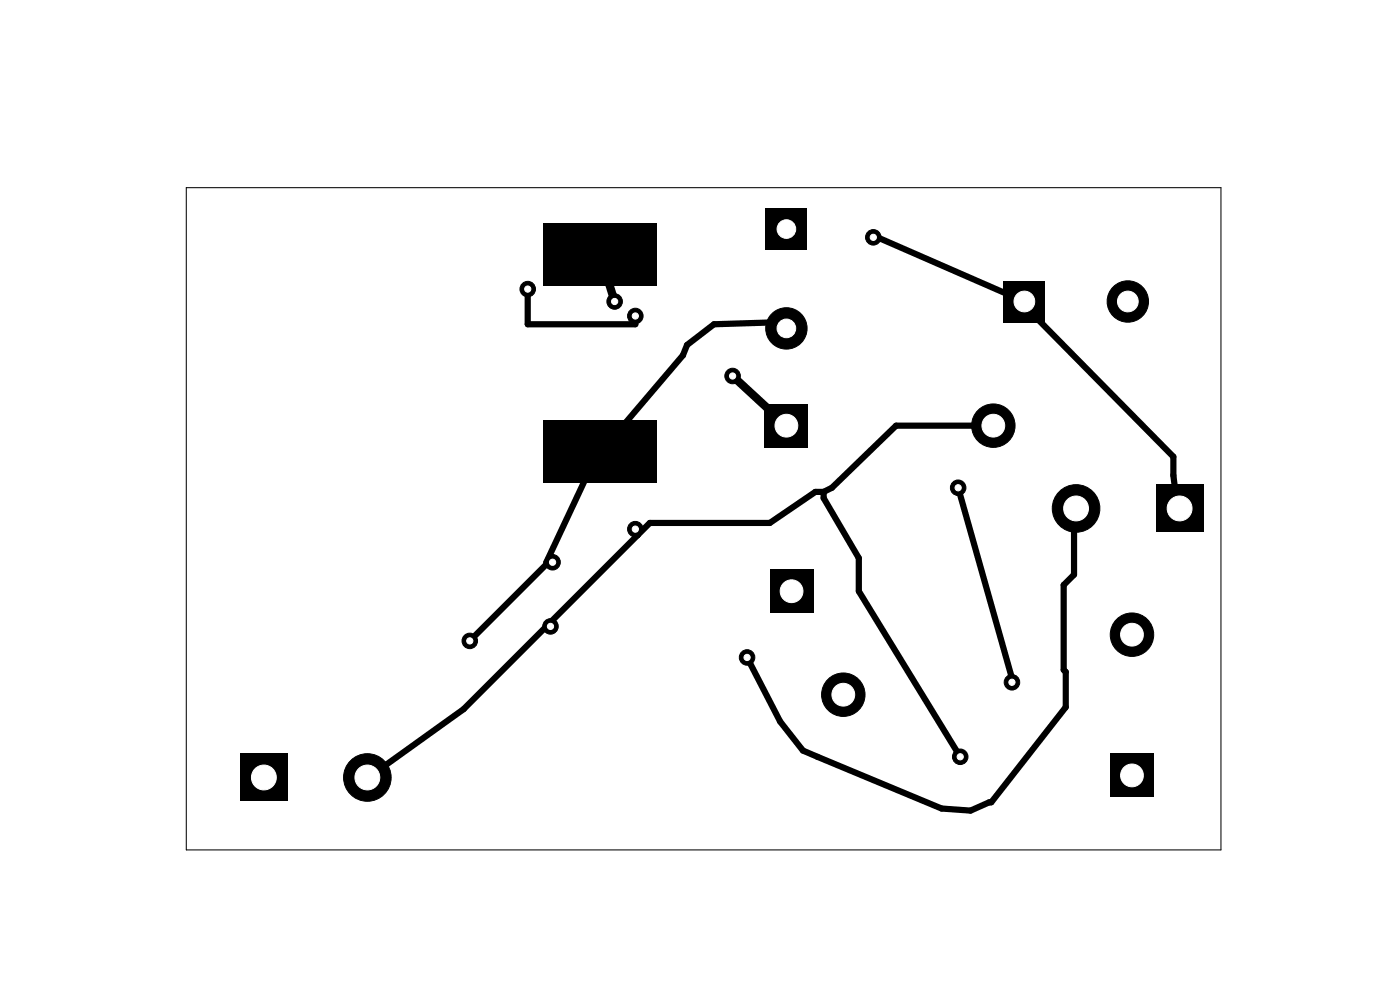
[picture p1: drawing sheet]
<svg xmlns="http://www.w3.org/2000/svg" width="297mm" height="210mm" viewBox="0 0 297 210" stroke-linecap="round" stroke-linejoin="round" font-family="sans-serif">
<path d="M162.4 44.2h8.8v8.8h-8.8zM115.2 47.5h24.2v13.2h-24.2zM212.9 59.6h8.8v8.7h-8.8zM162.2 85.7h9.2v9.2h-9.2zM115.2 89.2h24.2v13.2h-24.2zM245.2 102.8h10.1v10.1h-10.1zM163.3 120.8h9.2v9.2h-9.2zM235.5 159.9h9.3v9.2h-9.3zM50.9 159.9h10.1v10.1h-10.1z" fill="#000"/>
<g fill="#000" stroke="#000" stroke-width=".21">
<circle cx="185.3" cy="50.3" r="1.65"/>
<circle cx="112" cy="61.3" r="1.65"/>
<circle cx="130.4" cy="64" r="1.65"/>
<circle cx="134.8" cy="67" r="1.65"/>
<circle cx="155.4" cy="79.8" r="1.65"/>
<circle cx="166.8" cy="69.7" r="4.4"/>
<circle cx="239.3" cy="64" r="4.4"/>
<circle cx="210.7" cy="90.3" r="4.6"/>
<circle cx="117.2" cy="119.3" r="1.65"/>
<circle cx="134.8" cy="112.2" r="1.65"/>
<circle cx="203.3" cy="103.5" r="1.65"/>
<circle cx="228.3" cy="107.9" r="5"/>
<circle cx="99.7" cy="136" r="1.65"/>
<circle cx="116.8" cy="132.9" r="1.65"/>
<circle cx="158.5" cy="139.5" r="1.65"/>
<circle cx="240.1" cy="134.6" r="4.6"/>
<circle cx="178.9" cy="147.4" r="4.6"/>
<circle cx="214.7" cy="144.7" r="1.65"/>
<circle cx="77.9" cy="164.9" r="5"/>
<circle cx="203.7" cy="160.5" r="1.65"/>
</g>
<g fill="none" stroke="#000" stroke-width="1.3">
<path d="M185.3 50.3h.8l31.2 13.7v.8l31.6 32.1v3.9l.5 3.5 .8 .9v2.7M112 61.3v7.5h22.8v-1.8M166.8 69.7l-1.3-1.4-14 .5-5.7 4.4-.9 2.2-17.6 20.6M127.3 96l-.4 .4v.5l-.9 .9-10.1 21.5v.4l-16.2 16.3M127.3 95.8v.2M210.7 90.3h-20.6l-13.6 13.2-1.8 .8M116.5 118.7l-.2 .1h.5l.4 .5M134.8 112.2l.4 .5v.9M174.7 104.3h-1.7l-9.7 6.6h-25.4l-39.6 39.5-20.1 14.5h-.3M174.7 104.3v1.4l7.5 12.7v7l21.5 35.1M203.3 103.5l11.4 40.4v.8M228.3 107.9h.1"/>
<path d="M228.3 107.9l-.4 .4v13.6l-2.2 2.2v18l.4 .4v7.5l-15.8 20.2h-.4l-4 1.8-6.1-.5-29.5-12.3-4.8-6.1-7-13.6M250.2 107.9h.1M116.3 132.4l.5 .5"/>
</g>
<path d="M127.3 54.1l3.1 9.9M155.4 79.8l11.4 10.5" fill="none" stroke="#000" stroke-width="1.8"/>
<path d="M39.5 39.8h219.5v140.5h-219.5z" fill="none" stroke="#000" stroke-width=".22"/>
<g fill="#fff" stroke="#fff" stroke-width=".21">
<circle cx="185.3" cy="50.3" r=".66"/>
<circle cx="155.4" cy="79.8" r=".66"/>
<circle cx="158.5" cy="139.5" r=".66"/>
<circle cx="203.7" cy="160.5" r=".66"/>
<circle cx="134.8" cy="112.2" r=".66"/>
<circle cx="116.8" cy="132.9" r=".66"/>
<circle cx="214.7" cy="144.7" r=".66"/>
<circle cx="203.3" cy="103.5" r=".66"/>
<circle cx="117.2" cy="119.3" r=".66"/>
<circle cx="99.7" cy="136" r=".66"/>
<circle cx="112" cy="61.3" r=".66"/>
<circle cx="134.8" cy="67" r=".66"/>
<circle cx="130.4" cy="64" r=".66"/>
<circle cx="250.2" cy="107.9" r="2.63"/>
<circle cx="228.3" cy="107.9" r="2.63"/>
<circle cx="217.3" cy="64" r="2.19"/>
<circle cx="239.3" cy="64" r="2.19"/>
<circle cx="166.8" cy="90.3" r="2.41"/>
<circle cx="210.7" cy="90.3" r="2.41"/>
<circle cx="167.9" cy="125.4" r="2.41"/>
<circle cx="178.9" cy="147.4" r="2.41"/>
<circle cx="166.8" cy="48.6" r="1.98"/>
<circle cx="166.8" cy="69.7" r="1.98"/>
<circle cx="240.1" cy="164.5" r="2.41"/>
<circle cx="240.1" cy="134.6" r="2.41"/>
<circle cx="56" cy="164.9" r="2.63"/>
<circle cx="77.9" cy="164.9" r="2.63"/>
</g>
</svg>
